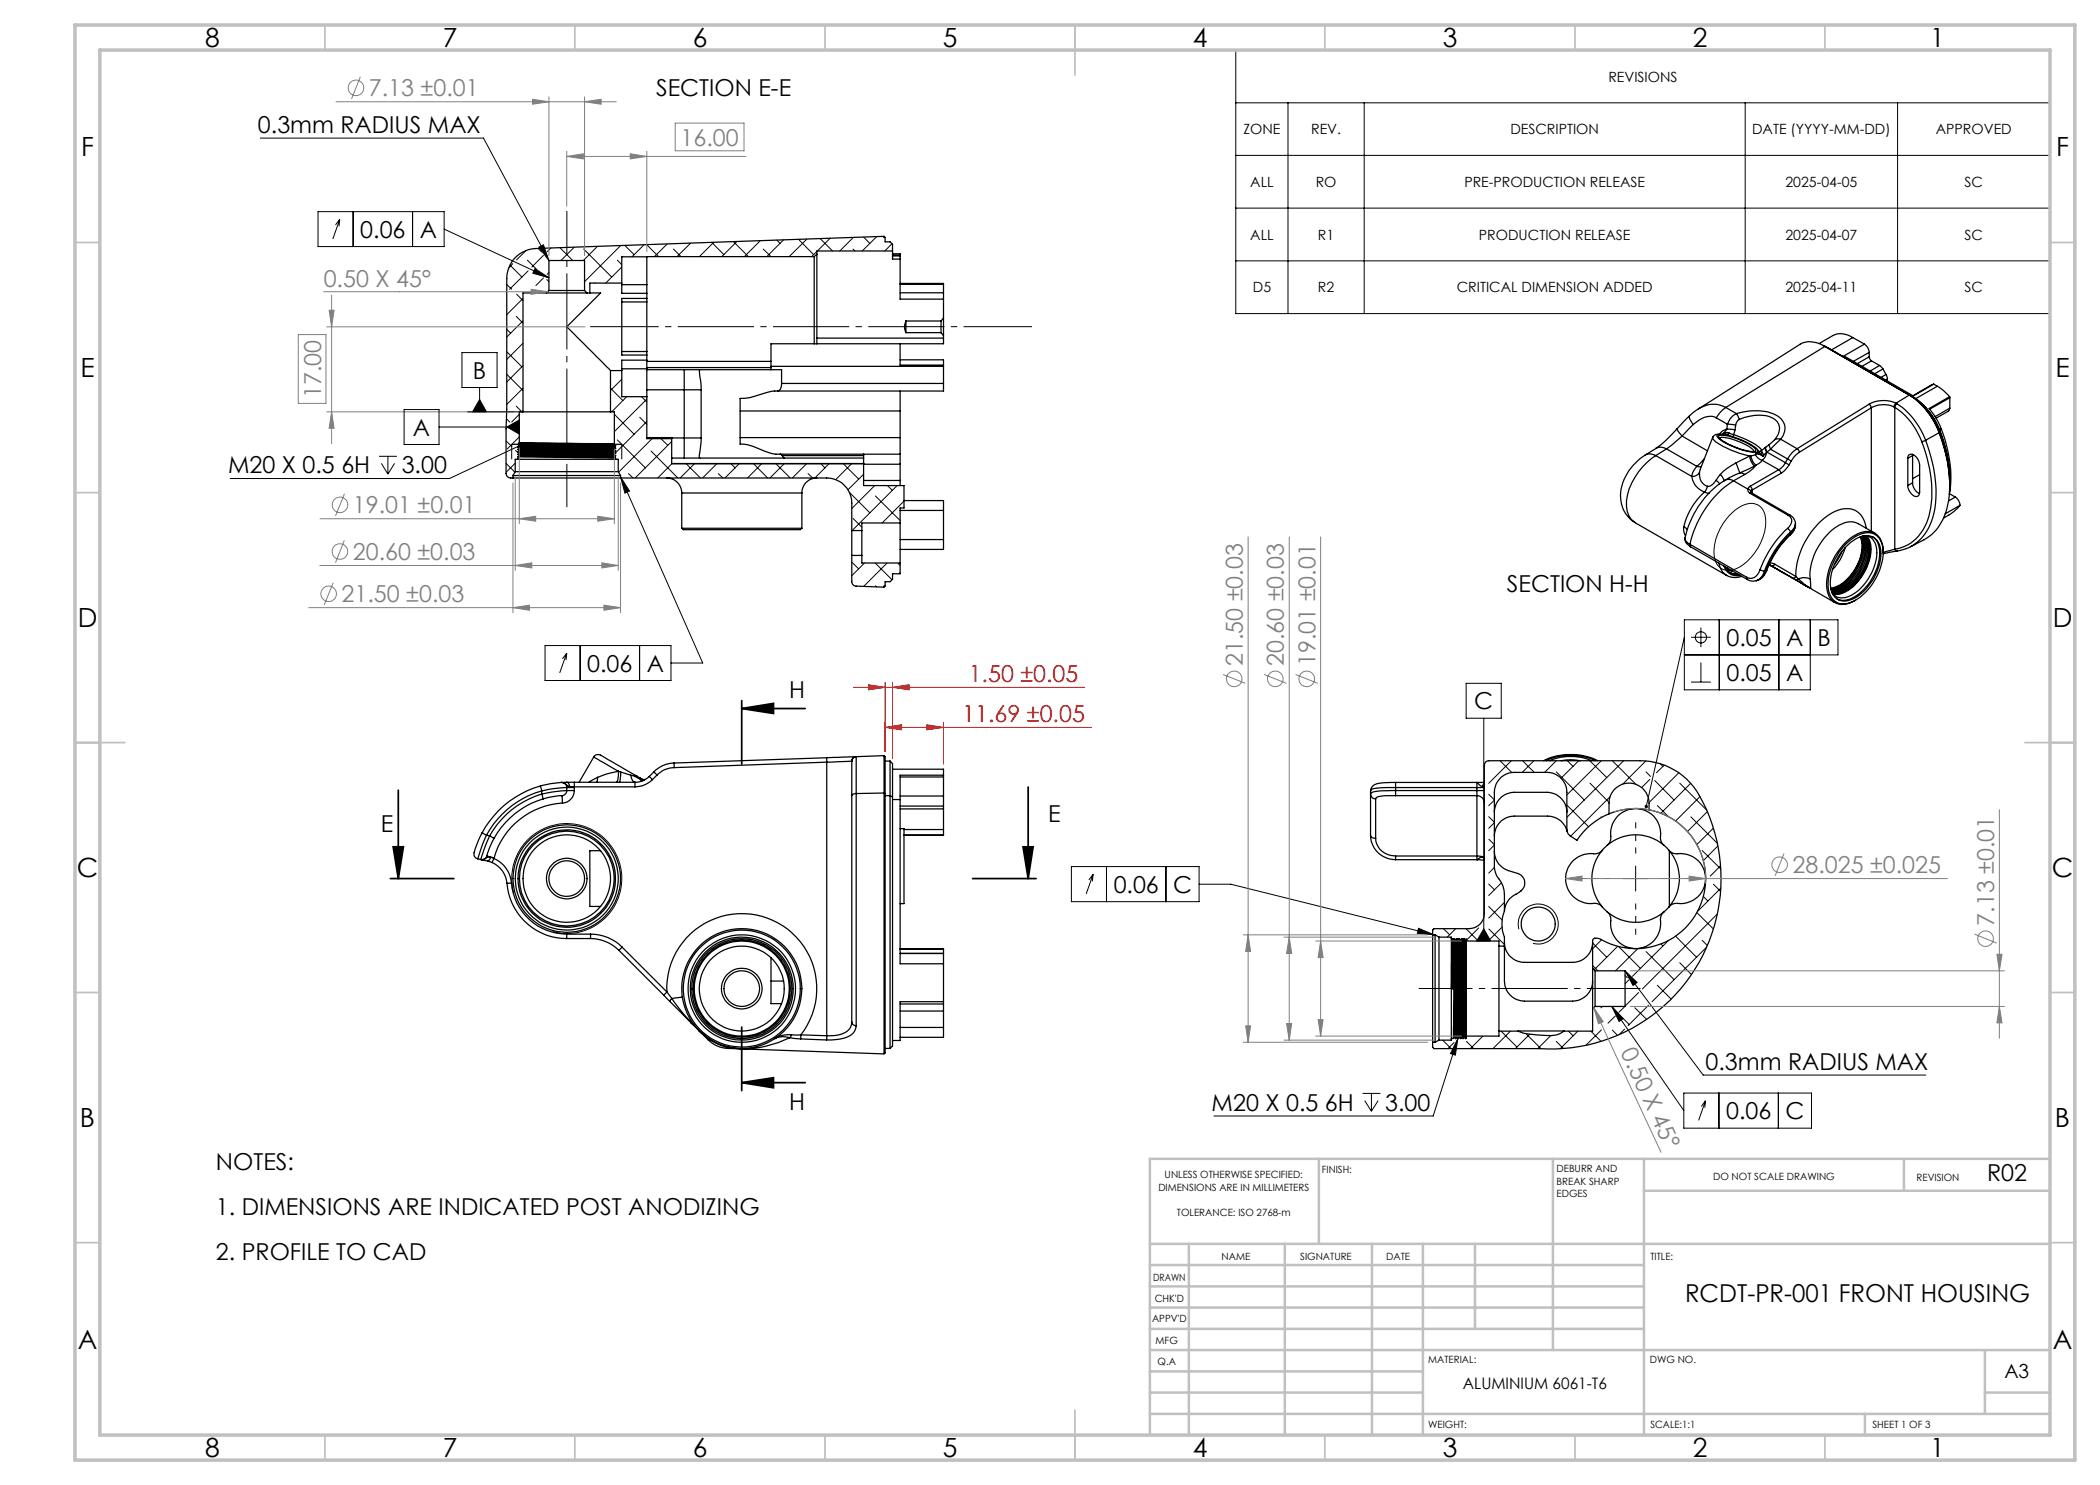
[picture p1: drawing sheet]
<svg xmlns="http://www.w3.org/2000/svg" width="420mm" height="297mm" viewBox="0 0 420 297" stroke-linecap="round" stroke-linejoin="round" font-family="sans-serif">
<defs><g id="words">
<g font-size="5.3">
<text x="41" y="9.5">8</text>
<text x="88.5" y="9.5">7</text>
<text x="138.5" y="9.5">6</text>
<text x="188.5" y="9.5">5</text>
<text x="238.5" y="9.5">4</text>
<text x="288.5" y="9.5">3</text>
<text x="338.5" y="9.5">2</text>
<text x="386" y="9.5">1</text>
<text x="16.2" y="31.2">F</text>
<text x="411.2" y="31.2">F</text>
<text x="16.1" y="75.5">E</text>
<text x="411.1" y="75.5">E</text>
<text x="15.5" y="125.5">D</text>
<text x="410.5" y="125.5">D</text>
<text x="15.4" y="175.5">C</text>
<text x="410.4" y="175.5">C</text>
<text x="16" y="225.5">B</text>
<text x="411" y="225.5">B</text>
<text x="15.5" y="269.7">A</text>
<text x="410.5" y="269.7">A</text>
<text x="41" y="291.5">8</text>
<text x="88.5" y="291.5">7</text>
<text x="138.5" y="291.5">6</text>
<text x="188.5" y="291.5">5</text>
<text x="238.5" y="291.5">4</text>
<text x="288.5" y="291.5">3</text>
<text x="338.5" y="291.5">2</text>
<text x="386" y="291.5">1</text>
</g>
<text font-size="4.9" x="337" y="260.4">RCDT-PR-001 FRONT HOUSING</text>
<g font-size="4.7" fill="#808080">
<text x="73.8" y="19.3">7.13 ±0.01</text>
<text x="136.1" y="29.1">16.00</text>
<text x="64.7" y="57.3">0.50 X 45°</text>
<text x="64.2" y="79.6" transform="rotate(-90 64.2 79.6)">17.00</text>
<text x="70.6" y="102.7">19.01 ±0.01</text>
<text x="70.6" y="112">20.60 ±0.03</text>
<text x="68.3" y="120.5">21.50 ±0.03</text>
<text x="248.6" y="133.2" transform="rotate(-90 248.6 133.2)">21.50 ±0.03</text>
<text x="256.8" y="133.2" transform="rotate(-90 256.8 133.2)">20.60 ±0.03</text>
<text x="263.1" y="133.2" transform="rotate(-90 263.1 133.2)">19.01 ±0.01</text>
<text x="358.5" y="174.6">28.025 ±0.025</text>
<text x="398.8" y="185.1" transform="rotate(-90 398.8 185.1)">7.13 ±0.01</text>
<text x="324.1" y="210.5" transform="rotate(65 324.1 210.5)">0.50 X 45°</text>
</g>
<g font-size="4.7">
<text x="131.2" y="19.2">SECTION E-E</text>
<text x="51.6" y="26.6">0.3mm RADIUS MAX</text>
<text x="72.1" y="47.6">0.06</text>
<text x="84" y="47.6">A</text>
<text x="94.6" y="75.8">B</text>
<text x="82.6" y="87.1">A</text>
<text x="45.6" y="94.7">M20 X 0.5 6H</text>
<text x="80.3" y="94.7">3.00</text>
<text x="301.4" y="118.4">SECTION H-H</text>
<text x="345.3" y="129.2">0.05</text>
<text x="357.2" y="129.2">A</text>
<text x="363.5" y="129.2">B</text>
<text x="117.5" y="134.4">0.06</text>
<text x="129.3" y="134.4">A</text>
<text x="345.3" y="136.2">0.05</text>
<text x="357.2" y="136.2">A</text>
<text x="157.9" y="139.5">H</text>
<text x="294.9" y="141.9">C</text>
<text x="76.1" y="166.5">E</text>
<text x="209.6" y="164.5">E</text>
<text x="222.7" y="178.6">0.06</text>
<text x="234.6" y="178.6">C</text>
<text x="341.1" y="213.9">0.3mm RADIUS MAX</text>
<text x="157.9" y="221.9">H</text>
<text x="242.3" y="222.1">M20 X 0.5 6H</text>
<text x="277" y="222.1">3.00</text>
<text x="345.2" y="223.9">0.06</text>
<text x="357.1" y="223.9">C</text>
<text x="43.2" y="234">NOTES:</text>
<text x="397.4" y="236.2">R02</text>
<text x="43.2" y="243">1. DIMENSIONS ARE INDICATED POST ANODIZING</text>
<text x="43.2" y="252.1">2. PROFILE TO CAD</text>
</g>
<g font-size="4.7" fill="#f00">
<text x="193.7" y="136.4">1.50 ±0.05</text>
<text x="192.4" y="144.4">11.69 ±0.05</text>
</g>
<text font-size="3.9" x="400.9" y="275.5">A3</text>
<text font-size="3.2" x="292.6" y="277.9">ALUMINIUM 6061-T6</text>
<g font-size="2.8">
<text x="321.7" y="16.3">REVISIONS</text>
<text x="248.7" y="26.9">ZONE</text>
<text x="262.2" y="26.9">REV.</text>
<text x="302.1" y="26.9">DESCRIPTION</text>
<text x="350.4" y="26.9">DATE (YYYY-MM-DD)</text>
<text x="387.2" y="26.9">APPROVED</text>
<text x="250" y="37.4">ALL</text>
<text x="263.1" y="37.4">RO</text>
<text x="292.9" y="37.4">PRE-PRODUCTION RELEASE</text>
<text x="357.1" y="37.4">2025-04-05</text>
<text x="392.9" y="37.4">SC</text>
<text x="250" y="47.9">ALL</text>
<text x="263.6" y="47.9">R1</text>
<text x="295.8" y="47.9">PRODUCTION RELEASE</text>
<text x="357.1" y="47.9">2025-04-07</text>
<text x="392.9" y="47.9">SC</text>
<text x="250.6" y="58.5">D5</text>
<text x="263.6" y="58.5">R2</text>
<text x="291.4" y="58.5">CRITICAL DIMENSION ADDED</text>
<text x="357.1" y="58.5">2025-04-11</text>
<text x="392.9" y="58.5">SC</text>
</g>
<g font-size="2">
<text x="231.7" y="238.2">DIMENSIONS ARE IN MILLIMETERS</text>
<text x="232.9" y="235.7">UNLESS OTHERWISE SPECIFIED:</text>
<text x="264.4" y="234.6">FINISH:</text>
<text x="311.3" y="234.5">DEBURR AND</text>
<text x="311.3" y="237">BREAK SHARP</text>
<text x="311.3" y="239.5">EDGES</text>
<text x="342.6" y="236">DO NOT SCALE DRAWING</text>
<text x="383.3" y="236.2">REVISION</text>
<text x="235.4" y="243.2">TOLERANCE: ISO 2768-m</text>
<text x="244.3" y="252">NAME</text>
<text x="260" y="251.9">SIGNATURE</text>
<text x="277.2" y="251.9">DATE</text>
<text x="330.1" y="251.9">TITLE:</text>
<text x="230.6" y="256.1">DRAWN</text>
<text x="230.9" y="260.3">CHK'D</text>
<text x="230.4" y="264.4">APPV'D</text>
<text x="231.1" y="268.8">MFG</text>
<text x="231.5" y="273">Q.A</text>
<text x="285.6" y="272.5">MATERIAL:</text>
<text x="330" y="272.5">DWG NO.</text>
<text x="285.6" y="285.5">WEIGHT:</text>
<text x="330.1" y="285.6">SCALE:1:1</text>
<text x="374.5" y="285.6">SHEET 1 OF 3</text>
</g>
</g></defs>
<g fill="none" stroke="#000" stroke-width=".25">
<path d="M109.3 58.6h8.1M109.3 58.6h-4.7v23.8M109.8 58.1h7.1M109.8 58.1v-6h7.1v6M109.8 58.1l-.5 .5M116.9 58.1l.5 .5M117.4 58.6h2.7l-6.8 6.8 8.8 8.7M124.4 56.6v2.1h5M124.4 56.6h-6.4v2M124.4 56.9h5M129.4 51.4v5.5M129.4 59.7h-5v11.3h5"/>
<path d="M129.4 58.7v1M129.4 56.9v1.8M129.4 59.7v.7M129.4 51.3v.1M162.8 51.3v17.5M162.8 51.3l-38.4 .1v5.2M163.4 50.8v18M163.4 50.8l-.6 .5M178.5 50.2v-1.3l-.5-.5h-1v-.9h-.2v-.2l-69.7 2.4a6 6 0 0 0-5.7 6l-.2 39a1.06 1.06 0 0 0 1.4 .9M178.5 50.2v1.6h1.5M178.5 50.8h1.5v.2M178.5 50.2h-15.1v.6"/>
<path d="M178.5 51.2h1.5M178.5 51h1.5M180 51.8v8h8.7M180 51.2v.6M180 56.7h8.7v.2M180 51v.2M180 58.6h8.7M180 56.9h8.7M188.7 59.8v3.8M188.7 58.6v1.2M188.7 56.9v1.7M122.1 74.1v8.3"/>
<path d="M122.1 74.1h2.3M124.4 70.3h5M124.4 60.4h5M124.4 74.1v5.2h5M124.4 73.8h5M129.4 72h-5v2.1M129.4 71v1M129.4 73.8v5.5M129.4 72v1.8M129.4 70.3v.7M129.4 60.4v9.9M129.4 79.3v8.4h4.9"/>
<path d="M129.4 72.3h24.8M129.4 73.5h24.8M129.4 73.9h26.9v2.8M129.4 78h10.8M136.8 73.9v17.7M140 73.9a6.3 6.3 0 0 0 .2 2.9v1.2M140.2 78v9.6M154.2 72.3v1.2M154.2 73.5v.4M154.2 73.3h34.5M155.6 78.2h-1.2l-1.8 .5a11.2 11.2 0 0 1-4.6 1v9.1a7.2 7.2 0 0 1 3.6 .9 7.6 7.6 0 0 0 4 1.1h.5M156.3 76.7v.2a1.22 1.22 0 0 1-.7 1.3"/>
<path d="M156.3 76.7h32.4M163.4 67.6h25.3M180 68.8v4.2h8.7M180 72h8.7v1M180 78.2v4M181.2 64.2a2.45 2.45 0 0 0 0 2.3M181.2 64.2v2.3M181.2 64.2h7M181.2 66.5h7M188.2 64.2v2.3M188.2 66.5l.5 .6M188.7 67.1v.5"/>
<path d="M188.7 67.6v1.2h-34.5v3.5M188.7 63.6v3.5M188.7 73v.3M188.7 76.7v1.5h-33.1M188.7 73.3v3.4M188.7 63.6l-.5 .6M364.7 69.1l.8 .4M364.9 69.3h.2M365 69.3a4.9 4.9 0 0 0-5-.4l-20.3 12.9M365 69.3l-19.8 12.2M365 69.3l17 9.8M365.1 69.3h.1"/>
<path d="M365.5 69.5l16.9 9.8M365.5 69.5v.1M370.6 67.5a4 4 0 0 0-4-.4l-2.8 1.6M370.6 67.5l2.3 1.3M370.6 67.5l-4.3 2.5M372.9 68.8a2.1 2.1 0 0 1 .9 1.7M372.9 68.8l-4.1 2.4 13.9 8 4.1-2.4M373.8 71.4l.1 .3 .4 .5M373.8 70.5v.9M373.8 70.5l-3.1 1.8M373.8 71.4l-2.4 1.3M374.3 72.2l1.6 .9"/>
<path d="M374.3 72.2l-1.9 1.1M375.9 73.1l.7 .7M375.9 73.1l-1.9 1.1M376.6 73.8l.6 1.1M376.6 73.8l-1.7 1M377.2 74.9l.3 .9M377.2 74.9l-1 .6M377.5 75.8v.4M377.5 75.8l-.3 .2M381.9 79.1h.1M382 79.1a15 15 0 0 1 5.8 7.4M382.4 79.3a14.2 14.2 0 0 1 5.5 7"/>
<path d="M382.4 79.3a13 13 0 0 1 5.6 6.8M382.4 79.3h-.1M386.8 76.8l-4.2 2.4M386.8 76.8l.7 .5M387.5 77.3l1.2 .8 1.2 1.2M387.5 77.3l-4.3 2.4M389.9 79.3l-4.1 2.4a13 13 0 0 1 2.4 4.1M389.9 79.3l.1 .2M390 79.5v2.1M390 79.5l-4.1 2.3M102.3 88.9h22.1M102.6 95.1h21.5"/>
<path d="M102.6 95.6h21.5M102.6 95.1v.5M103 94.3h20.6M103 94.3l-.4 .8M103.6 88.9l.3 .2M103.6 89.4l.3 .2M103.6 89.9l.3 .2M103.6 90.4l.3 .2M103.6 90.9l.3 .2M103.6 89.8l19.4 .3M103.6 89.9l19.5 .3M103.6 90.3l19.4 .3"/>
<path d="M103.6 90.4l19.5 .3M103.6 88.9l19.4 .2M103.6 88.9l19.5 .3M103.6 89.4l19.4 .2M103.6 89.4l19.5 .3M103.6 90.8l19.4 .3M103.6 90.9l19.5 .3M103.6 91.9h19.5M103.6 91.4l19.4 .2M103.6 89.4h.1M103.6 89.8v.1M103.6 90.3v.1"/>
<path d="M103.6 90.8v.1M103.6 91.4v.5M103.6 91.9h-.6v2.4M103.9 88.5l19 .3M103.9 88.7l11.3 .2h-11.3zM103.9 88.5v.1M103.9 89.1v.1M103.9 89.2l-.3 .2M103.9 89.6v.1M103.9 89.7l-.3 .1M103.9 90.1v.1M103.9 90.2l-.3 .1"/>
<path d="M103.9 90.6v.1M103.9 90.7l-.3 .1M103.9 91.1v.1M103.9 91.2l-.3 .2M103.9 88.6l18.9 .2M103.9 88.7l18.8 .2M103.9 89.1h.1M103.9 89.2l18.8 .2M103.9 89.6h.1M103.9 89.7l18.8 .2M103.9 90.1h.1M103.9 90.2l18.8 .2"/>
<path d="M103.9 90.7l18.8 .2M103.9 91.1h.1M103.9 91.2l18.8 .2M103.9 88.6v.1M103.9 90.6h.1M103.9 88.7h.1M104 89.1l18.8 .2M104 89.6l18.8 .2M104 90.1l18.8 .2M104 90.6l18.8 .2M104 91.1l18.8 .2M104.6 82.4h17.5"/>
<path d="M104.6 82.4h-.7v6.1M122.1 82.4h.8v6.4M122.8 88.9h.1M122.8 89.4v.1M122.8 90h.1M122.8 90.4h.1M122.8 90.9h.1M122.8 91.4h.1M122.8 90l.3 .2M122.8 89.8v.2M122.8 89.5l.3 .2M122.8 89.3v.2"/>
<path d="M122.8 88.9l.3 .3M122.8 88.8v.1M122.8 91.4l.3 .2v.3M122.8 91.3v.1M122.8 90.9l.3 .3M122.8 90.8v.1M122.8 90.4l.3 .3M122.8 90.3v.1M122.9 88.8h-.1M123.1 89.7l-.3 .1M123.1 89.2l-.3 .1M123.1 91.2l-.3 .1"/>
<path d="M123.1 90.7l-.3 .1M123.1 90.2l-.3 .1M123.1 91.9h.5v2.4M123.6 94.3l.5 .8M124.1 95.6h41.2a5.1 5.1 0 0 1 5.1 5v5.5M124.1 95.1v.5M129.4 87.5h4.9v.2M133.3 95.6a2.99 2.99 0 0 1 3 3M134.3 87.7v5h38.4M134.3 92.7h38.4M134.3 91.6h38.4M134.3 87.6h5.9"/>
<path d="M136.3 98.6h24.1M136.3 98.6v7.1M140.2 87.6l-.4 3.7 .2 .3M148 87.5h32M148 82.2h32M156.1 90.8l.4 .3M156.1 90.8h23.9M156.5 91.1l.3 .5M156.5 91.1h16.2M160.4 98.6v7.1M163.4 95.6a2.99 2.99 0 0 0-3 3M172.7 92.7h.1"/>
<path d="M172.7 91.6v1.1M172.7 91.1v.5M172.7 90.8v.3M172.7 92.7v4.4h8.1v4.5h-.8v3M172.7 96.1h7.3M172.7 92.8h7.3M180 96.1v1M180 90.8v2M180 87.5v3.3M180 82.2v5.3M180 92.8v3.3M329 91a10.1 10.1 0 0 0-4.9 8.7 5.9 5.9 0 0 0 3 4.8 4.2 4.2 0 0 1-1.8-4.3 13.2 13.2 0 0 1 5.9-9.1"/>
<path d="M329 91l1-.2 1.2 .3M331.2 91.1l7.1 4.2M331.2 89.7l1-.3 1.1 .4M331.2 89.7l-2.2 1.3M333.3 89.8l-2.1 1.3M333.3 89.8l6.1 3.5M336.4 87.2a2.33 2.33 0 0 1-1-1.5l-2.2 2.4-2 1.5M336.4 87.2l-3.1 2.6M336.4 87.2l5.1 3M337.9 83.2l-2.4 2.5M337.9 83.2a2.1 2.1 0 0 0 .7 1.7M338.3 95.3a3.9 3.9 0 0 0 2.6 3.1"/>
<path d="M338.6 84.9l-2.2 2.3M339.4 93.3l-.8 1.2-.3 .8M339.4 93.3l.5 .1 .4-.1M339.7 81.8l-1.8 1.4M339.9 94.5a2.42 2.42 0 0 0 1.6 2.8M339.9 94.5a1.63 1.63 0 0 1-1.6 .8M340.9 98.4a13.8 13.8 0 0 0-4.1 6.9M340.9 98.4l.9 .2M340.9 91.7l-1.5 1.6M341.5 97.3l-.6 1.1M342.5 87.5l-2.6 7M342.5 87.5a1.83 1.83 0 0 0 1.3 1.3l2.7 1.3 3.4 1.1"/>
<path d="M343.2 96.1a2.02 2.02 0 0 1-1.7 1.2M343.2 96.1l.7 .7M343.3 83.6a3.8 3.8 0 0 0-4.2 1l-.5 .3M343.3 83.6l2.2 1.2M343.8 87.1a9.9 9.9 0 0 1 5.5 1.5 2.96 2.96 0 0 1 1.9 1.5 1.98 1.98 0 0 1-1.9 0 11.6 11.6 0 0 1-5.6-2.7zM343.9 87.7a3.4 3.4 0 0 1 2.7 .2l1.8 .7a3.6 3.6 0 0 1 2.3 1.7M344.1 94.9l-.9 1.2M344.1 94.9l.7 1.3M344.6 86.8l.6 .2M344.6 86.8l.8 .1M345.1 96a18.5 18.5 0 0 0-8.1 11.6M345.1 96l.7-.1 .9 .3"/>
<path d="M345.2 81.5a6.3 6.3 0 0 0-1.9 2.1M345.2 81.5a5.1 5.1 0 0 0-5.5 .3M345.2 81.5l2.1 1.2M345.2 87h-.1a2.04 2.04 0 0 0-2.6 .5M345.2 87a1.77 1.77 0 0 0-1.8 .1 5.4 5.4 0 0 0 3.3 2.3l2 .7 1.6 .3h.8M345.4 85.8l-.8 1M345.4 85.8l1.6 .2M345.4 85.8a2.34 2.34 0 0 0-1.5 1M345.4 86.9l-.2 .1M345.4 86.9l1.3 .5M345.5 84.8l1.6 .2M345.5 84.8l-.1 1"/>
<path d="M345.8 86.6l.9 .3M345.8 86.6l-.4 .3M345.8 86.6l-.7-.1-.5 .3M346.7 96.2a20.6 20.6 0 0 0-8.7 12.7M346.7 87.4l2.9 1.2a3.7 3.7 0 0 1 2 1.6M346.7 86.9l2.6 1a6.8 6.8 0 0 1 3 2.1v.1M346.7 86.9v.5M346.7 96.2l2.9 1.6M347 86l-.3 .9M347.1 85l-.1 1M347.2 92.6a10.2 10.2 0 0 0-3.1 2.3M347.2 92.6l.8 2"/>
<path d="M347.3 82.7a10.2 10.2 0 0 1 8.6 .8 2.87 2.87 0 0 1 .2 4.3M347.3 82.7l.6 1.2M347.3 82.7a3.5 3.5 0 0 0-1.8 2.1M347.9 83.9a1.56 1.56 0 0 0-.8 1.1M347.9 83.9a8.2 8.2 0 0 1 6.5-.3 2.41 2.41 0 0 1 .9 3.8l-.4 .5M348 94.6l1 .3M348 94.6l-2.9 1.4M349 94.9l-2.3 1.3M349.6 97.8v.3l.4 .5M349.6 97.8l.4 .2 .2 .3M349.9 91.2l-2.7 1.4M349.9 91.2a3.3 3.3 0 0 0 1 2"/>
<path d="M349.9 91.2h.3M350 98.6l7.6 4.4M350 97.3l-.4 .5M350 97.3l.4 .7M350.1 98.4l.2 .2M350.2 98.3v.2l-.2 .1M350.2 91.2a2.76 2.76 0 0 0 1 1.8M350.3 98.6h-.3M350.3 98.6l7.7 4.4M350.4 98v.1M350.4 98l-.2 .3M350.4 98.1l-.2 .4"/>
<path d="M350.4 98.4l-.1 .2M350.4 98.1v.3M350.4 98.4v.2M350.9 93.2l-2.9 1.4M351.1 90.9l-.9 .3M351.1 90.9a2.21 2.21 0 0 0 1.4 1.2M351.1 90.4l.1 .3M351.1 90.4l.6 .2M351.1 90.4l.7 .4M351.2 93a6 6 0 0 1-2.2 1.9M351.2 93l-.3 .2M351.2 90.7l-.1 .2"/>
<path d="M351.2 90.7l.6 .1M351.6 90.2l.3 .5M351.7 90.6l.1 .2M351.7 90.6l.2 .1M351.8 90.8l.8 .5M351.9 90.7l.7 .6M352.3 90.1l.2 .4M352.3 90.1l-.3 .2-.4-.1M352.5 92.1l-1.3 .9M352.5 90.5l.1 .8M352.5 90.5l-.6 .2M352.5 92.1l3.2 1.8"/>
<path d="M353.1 89.5l-.8 .6M353.1 89.5l.2 .9M353.1 89.5l.3 .9M353.1 89.5h.1M353.3 90.4a2.55 2.55 0 0 1-.8 1.7M353.3 90.4l-.7 .9M353.4 90.4h-.1M353.4 90.4l3.7 2.1M353.9 88.9l.2 .9M353.9 88.9l-.8 .6M354.1 89.8l3.4 2M354.1 89.8l-.7 .6"/>
<path d="M354.9 87.9l-1 1M355.7 93.9l.4 .4 .1 .4M355.7 93.9l-5.7 3.4M356.1 87.8l-2 2M356.1 87.8h-.6l-.6 .1M356.1 87.8l3.3 1.9M356.2 94.7l-5.8 3.3M357.1 92.5l-.4 .7-1 .7M357.1 92.5l.7 .5M357.5 91.8l.7 .4M357.5 91.8l-.4 .7M357.8 93l-.8 1-.8 .7"/>
<path d="M358.2 92.2l-.4 .8M359.4 89.7a5.8 5.8 0 0 0-1.9 2.1M359.4 89.7l.5 .7M359.9 90.4l-.9 .8-.8 1M373.8 80.9l.5 .7M373.8 80.9l-14.4 8.8M374.3 81.6l-14.4 8.8M374.3 81.6v24.7M378.8 81.4a5 5 0 0 0-4.5 .2M378.8 81.4l.2 .1M379 81.5a13.9 13.9 0 0 1 5.4 6.8M379 81.5v28.4"/>
<path d="M379.2 80.6a6.1 6.1 0 0 0-5.4 .3M379.2 80.6l2.6-1.6a15.1 15.1 0 0 1 6 7.5M379.2 80.6l-.3 .4-.1 .4M379.2 80.6l.2 .1M379.4 80.7l-.4 .8M379.4 80.7a14.8 14.8 0 0 1 5.7 7.3M381.6 91.6a.77 .77 0 0 1 .5-.8 .77 .77 0 0 1 .9 .4l.6 .7 .3 .8v5.8a.77 .77 0 0 1-.5 .8 .77 .77 0 0 1-.9-.3l-.8-1-.1-.9M381.6 91.6v5.5M382.5 96.6a2.43 2.43 0 0 0 1.4 2.1M382.5 91.1l-.9 .5M382.5 90.9v5.7M382.5 96.6l-.9 .5"/>
<path d="M383.9 94.9l-1.4 .8M384.4 88.3a25 25 0 0 1 1.4 14.9 8.5 8.5 0 0 1-6.8 6.7M385.1 88a25.9 25.9 0 0 1 1.5 15.3 9.1 9.1 0 0 1-5.3 6.4M385.1 88l-.7 .3M387.8 86.5a26.4 26.4 0 0 1 1.6 15.2 9.7 9.7 0 0 1-4.6 6.2l-2.7 1.5M387.8 86.5a28.4 28.4 0 0 1 2.1 10.5M387.8 86.5h.1M387.8 86.5l-2.7 1.5M387.9 86.3a27.2 27.2 0 0 1 2 12.1M387.9 86.3l-.1 .1M388 86.1a29.2 29.2 0 0 1 2 10.3M388 86.1l-.1 .2"/>
<path d="M388.2 85.8a24.3 24.3 0 0 1 1.7 13M388.2 85.8l-.3 .1M389.9 98.7l1.2 .7M390 81.6l-.3 .6-2.5 1.4M390 81.6l-3 1.7M391.1 99.4a2.1 2.1 0 0 1 .9 1.7M391.1 99.4l-1.4 .8M136.3 105.7h24.1M136.3 105.7l.4 .2h23.4l.3-.2M170.4 111.1v5.2a.9 .9 0 0 0 .8 .9l5.6 .2v-.2h.2v-.9h1l.5-.5v-1h1.5v-2.2M170.4 106.1v5M170.4 106.1h2"/>
<path d="M170.4 111.1h2M172.4 106.1v5M172.4 111.1v1.5h7.6M180 104.6v8M180 104.6h-7.6v1.5M180 102.1h8.7M180 107.9h8.7M180.8 100.1h7.9v2M188.7 107.9v2h-8.7M188.7 102.1v5.8M327.1 104.6l18.2 10.5M336.8 105.3v1.1l.3 .8"/>
<path d="M336.8 105.3l.7 .6M337 107.6a1.69 1.69 0 0 0 1.1 1.8M337 107.6v.1a1.38 1.38 0 0 0 1 1.2M338 108.9l.1 .5M338 108.9l11.4 6.6M338.1 109.4l11.4 6.5M343.7 112.6l.5 1.2 .5 .7 .6 .6M344.8 113.2a2.74 2.74 0 0 0 3.3 1.9M345.1 113.3a2.6 2.6 0 0 0 2.7 1.6M345.3 115.1a3.8 3.8 0 0 0 3.1 .2M345.5 113.6h-.3l.7 .5 .8 .2M346 114.5l.9 .3h.7"/>
<path d="M349.4 115.5l.1 .4M351.6 116l-.3 .1M352 113.9a1.88 1.88 0 0 1-2.6 1.6M352 113.9l.9 .3M352.9 114.2a2.26 2.26 0 0 1-3.4 1.7M353.2 114.1a2.63 2.63 0 0 1-1.6 1.9M353.2 114.1l-.3 .1M353.3 114.1a2.93 2.93 0 0 1-1.7 1.9M353.3 114.1h-.1M353.8 113l.4 .1M354 112.6l1 .3M354.2 113.1h.1"/>
<path d="M354.2 113.1l4.3 2.5M355 112.9l-.3 .2h-.5M355 112.9l4.2 2.4M356.9 114.7l-2.9-1.7 6.5 3.8M357.5 105.7a21.3 21.3 0 0 0-5.5 8.2M357.5 105.7l.6 .7M357.6 103a1.39 1.39 0 0 1 .2 2.4l-.3 .3M358 103a2.33 2.33 0 0 1 .1 4M358 103h-.4M358.1 107a19.7 19.7 0 0 0-4.8 7.1M358.1 106.4a19.9 19.9 0 0 0-5.2 7.8M358.1 106.7a19 19 0 0 0-4.9 7.4"/>
<path d="M358.1 106.7v.3M358.1 106.4v.3M358.5 115.6l.6 .4M359.1 104.7a1.99 1.99 0 0 1-1 1.7M359.1 105.1v.1a2.47 2.47 0 0 1-1 1.5M359.1 116l2.3 1.3M359.2 115.3a.49 .49 0 0 1-.7 .3M359.2 115.3l.5 .5M359.7 115.8a2.76 2.76 0 0 1 2.4 0M359.7 115.8l1.8 1.5M359.7 115.8l-.3 .2h-.3M360.5 116.8l.9 .5"/>
<path d="M360.5 116.8l6.5 3.7M361.4 117.3l.7 .3M361.4 117.3h.1M361.5 117.3l.6 .3M362.1 115.8v1.8M366.4 118.5a4.8 4.8 0 0 0 4.3-1.6 10.1 10.1 0 0 0 3.2-7.8 3 3 0 0 0-.9-1.9 4.4 4.4 0 0 1 .9 4.4 9.7 9.7 0 0 1-5.7 7l-.8 .1-1-.1M368.3 110.4l-1.4 2.5M369 109.5a10 10 0 0 1-2.5 4.4M369.1 108.9a6.3 6.3 0 0 1 5.1-2.3 3.4 3.4 0 0 1 2.4 3.9 11.7 11.7 0 0 1-6.6 10 3.1 3.1 0 0 1-4.3-2.9 11.8 11.8 0 0 1 3.4-8.7zM369.3 109.3a5.4 5.4 0 0 1 4.9-2.1 3.5 3.5 0 0 1 2 4.1 11.1 11.1 0 0 1-5.5 8.5 2.93 2.93 0 0 1-3.2 .1 2.93 2.93 0 0 1-1.4-2.8 11.1 11.1 0 0 1 3.2-7.8zM369.6 115.7a6 6 0 0 1-3.4 2.1M372 107.4a7.7 7.7 0 0 1-1.6 7.3 6.5 6.5 0 0 1-4.3 2.9"/>
<path d="M372.1 107.3a7.4 7.4 0 0 1-1 6.5l-1.5 1.9M372.2 107.3a7.3 7.3 0 0 1-1 6.4l-1.6 2M372.4 107.3a7.1 7.1 0 0 1-1 6.6 7.2 7.2 0 0 1-5.2 4M372.5 107.2a6.3 6.3 0 0 1-.4 5.9 8.3 8.3 0 0 1-5.2 4.8l-.6 .1M372.6 107.2a4.5 4.5 0 0 1 .4 4.1 9.1 9.1 0 0 1-5.8 6.8h-.9M372.7 107.2a5.2 5.2 0 0 1 .3 5.2 9 9 0 0 1-5.6 5.8h-1.1M372.8 107.2a4 4 0 0 1 .9 3.5 10.1 10.1 0 0 1-5.3 7.4 2.92 2.92 0 0 1-2.1 .2M373.2 105.7a4 4 0 0 0-6.2-3.4 15.4 15.4 0 0 0-7.8 13M373.3 107.1a3.3 3.3 0 0 1 2.1 4 10.4 10.4 0 0 1-5.9 8.3 2.84 2.84 0 0 1-3-.6 5.5 5.5 0 0 0 4.9-2.3 10.2 10.2 0 0 0 2.7-7.7l-.2-.8zM374.6 107.4a4.5 4.5 0 0 1 1.1 4.9 10.3 10.3 0 0 1-6.2 7.6l-.9 .2-1.2-.3M375 106.6l-3.3-1.9a4.1 4.1 0 0 0-4.4 .6 12.2 12.2 0 0 0-5.2 10.5M376.6 110.5a3.8 3.8 0 0 0-2.4-4.1 6.4 6.4 0 0 0-5.6 2.6 11.1 11.1 0 0 0-3.1 9.4 3.1 3.1 0 0 0 4.5 2.2l1.1-.6"/>
<path d="M379 109.9l.2 .3h.3M379 109.9l-2.4 .6M379.5 110.2l-2.9 .6M381.2 109.7l-1.7 .5M392 101.1l-1.4 1.3-1.9 1.2M392 101.1l-3 1.7M108.1 157.2a19.1 19.1 0 0 0-11.7 9.4M108.1 157.2l.2 1M108.3 158.2a18.1 18.1 0 0 0-11 8.8M108.3 158.8a17.7 17.7 0 0 0-10.4 8.4M108.3 158.8l.4 1M108.3 158.2v.6"/>
<path d="M108.7 159.8a16.7 16.7 0 0 0-9.9 7.9M112.3 156.5l-2.2 .2-2 .5M112.3 156.5a1.02 1.02 0 0 1 1 1M112.3 156.5l.4 .1 .8 .6 .4 .1M112.4 159.1l-1.7 .2-2 .5M112.4 159.1l.1 1.5M113.3 157.5l-2.5 .2-2.5 .5M113.3 158.1l-2.3 .2-2.7 .5M113.3 158.1a1.03 1.03 0 0 1-.9 1M113.3 156.5a.77 .77 0 0 1 .6 .8M113.3 156.5h-1M113.3 157.5h1.6"/>
<path d="M113.3 158.1h1.6M113.3 156.5h1.6M113.3 157.5v.6M113.9 157.3l1 .1M114.9 157.4v.1M114.9 158.1a2.54 2.54 0 0 1-2.4 2.5M114.9 156.5v.9M114.9 157.5v.6M114.9 157.4h12.1M114.9 156.5h12.1M118.7 151.4a1.18 1.18 0 0 1 1.9-.1l6.7 3.9M118.7 151.4l5 2.9"/>
<path d="M118.7 151.4l-2.9 5.1M119.5 155.5l-.2 1M119.5 155.5l-1.7 1M123.7 154.3l-2.5 .5-1.7 .7M123.7 154.3a3 3 0 0 1-.4 2.2M123.7 154.3l.4 .1M124.1 154.4l-.2 2.1M124.1 154.4l2.1 .6M126.2 155a1.52 1.52 0 0 0 .8 1.5M126.2 155l.6 .1M126.8 155.1l.9 .6M126.8 155.1l.5 .1"/>
<path d="M127 156.5v.9M127.3 155.2l.4 .5M127.3 155.2l.8 .4M127.7 155.7l.6 .5M128.1 155.6l-.4 .1M128.1 155.6l.3 .2M128.4 155.8l.5 .1-.6 .3M128.4 155.8l-.1 .4M129.9 155.3a3.8 3.8 0 0 1-2.9 1.2M129.9 155.3l.6 .6M130.5 155.9a5 5 0 0 1-3.5 1.5M130.8 154.4l.6 .6"/>
<path d="M130.8 154.4l-.9 .9M131.4 155l-.9 .9M134.8 152.6a5.9 5.9 0 0 0-4 1.8M134.8 152.6v.9M134.8 153.5a4.7 4.7 0 0 0-3.4 1.5M165.3 151.5v.9M165.3 151.5l-30.5 1.1M165.3 152.4v54.7M165.3 152.4l-30.5 1.1M170.4 159.1v45.3M170.4 152.3v6.8M170.4 152.2l-5.1 .2"/>
<path d="M170.4 152.2v.1M171.2 151.3l5.6-.2v7.5M171.2 151.3a.91 .91 0 0 0-.8 .9M171.2 151.3l-5.9 .2M171.2 151.3h.1M171.2 158.7v46.4M171.2 158.7a.83 .83 0 0 0-.8 .4M171.2 151.3v7.4M171.2 151.3a.9 .9 0 0 0-.8 1M176.8 158.6v52.2l-31.2-1.1M176.8 151.3h.2v7.4M176.8 158.6l-5.6 .1"/>
<path d="M176.8 158.7h.2M177 158.7v51.9h-.2M177 159.1h1M177 152.2h1M178 159.1v50.6M178 152.2v6.9M178 152.2l.5 .5v6.7M178 159.1l.5 .3M178.5 159.4v49.8l-.5 .5M178.5 153.8h10.2v1.2M178.5 159.9h1.5M180 159.9v32.9h8.7"/>
<path d="M180 159.2h8.7M180 155.4h8.7M188.7 155h-8.7v4.9M188.7 155v.4M188.7 159.2v2M188.7 155.4v3.8M274.1 158.8a1.03 1.03 0 0 0 1 1M274.1 158.8v8.4a.95 .95 0 0 0 1 .5M275.1 159.8v7.9M279.1 156.5h-1a6.5 6.5 0 0 0-3.5 .7l-.4 .4-.1 .6M279.1 158.1v1M279.1 157.5l-3.9 .2a.96 .96 0 0 0-1.1 .5v.6"/>
<path d="M279.1 158.1a12.7 12.7 0 0 0-4.9 .5l-.1 .2M279.1 159.1a8.5 8.5 0 0 0-3.9 .4l-.1 .3M279.1 156.5v1M279.1 159.1h16.3M279.1 156.5h16.3M279.1 157.5h16.3M279.1 157.5v.6M279.1 158.1h16.3M295.4 157.5h1.5M295.4 156.5l.8 .7 .3 .1M295.4 158.1h1.5M295.4 158.1v1"/>
<path d="M295.4 159.1a1.45 1.45 0 0 1 1.5 1.5M295.4 156.5h1.5M295.4 159.1v12.1M295.4 156.5v1M295.4 157.5v.6M296.5 157.3l.4 .1M296.9 156.6l-.4 .7M308.8 152.1a12.3 12.3 0 0 1 10.7 0M309.2 152.1a11.1 11.1 0 0 1 9.8 0M310 152.1a10.7 10.7 0 0 1 8.3 0M312.2 152.1l1.3-.1 2.5 .1M95.6 171.8l.6 .1"/>
<path d="M96.2 171.9l1.3 .3M96.4 166.6l-1.2 2.6a2.3 2.3 0 0 0-.2 2.3l.6 .3M96.4 166.6l.9 .4M97.3 167l-.8 1.8-.9 3M97.3 167l.6 .2M97.4 171.2a.99 .99 0 0 1-1.2 .7M97.4 171.2l1.4 .4M97.5 172.2l.9 .3M97.9 167.2l-.9 2.2-.8 2.5M97.9 167.2l.9 .5M98.1 171.4a2.31 2.31 0 0 0-1.6 .5h-.3M98.1 171.4l-.2 .5-.4 .3"/>
<path d="M98.1 171.4l.7 .3M98.4 172.5a5 5 0 0 1 3 4.2M98.8 171.7l-.4 .8M98.8 171.7a6 6 0 0 1 3.5 4.9M98.8 167.7l-.8 1.6-.6 1.9M98.8 171.6v.1M101.4 176.7a12 12 0 0 0 11.9 11M102.3 176.6a11.1 11.1 0 0 0 11 10.2M102.3 176.6l-.9 .1M103.6 175.7h.3M112.5 160.6a15.1 15.1 0 0 0-13.7 11M120.1 170.1h-2.1v11.2h2.1"/>
<path d="M180 161.2h8.7M180 165.7h.8v15h-.8M180 161.8h8.7M180.8 167h7.9M180.8 165.9h7.9M188.7 165.9v1.1M188.7 161.2v.6M188.7 167l-7.9 .1M188.7 161.8v4.1M274.1 167.2a4.9 4.9 0 0 0 5 4.7M275.1 167.7a3.7 3.7 0 0 0 4 3.5M279.1 171.2v.7"/>
<path d="M279.1 171.9h16.3M279.1 171.2h16.3M295.4 171.9h.1M295.4 171.2a1.49 1.49 0 0 1 1.5 .4M295.4 171.2v.7M295.5 171.9l1.4 .2M296.7 171.4l.2 .3M296.7 171.4a1.2 1.2 0 0 0-1.2 .5M296.7 171.4l.2 .5M298.9 162.5a4 4 0 0 1 4-4h6.5a4 4 0 0 1 4 4M298.9 170.3a4.1 4.1 0 0 0 2.8 3.8l1.8 .6a2.13 2.13 0 0 1 1.4 2 2.13 2.13 0 0 1-1.4 2 4 4 0 0 0-2.6 3.5M313.4 166.3a3.9 3.9 0 0 0-3.9-3.1h-6.6a3.9 3.9 0 0 0-4 4"/>
<path d="M320.5 170.1a2.32 2.32 0 0 1-2.4 .6 5 5 0 0 0-4.9 5.6 5 5 0 0 0 6 4.4l.7 .2 .6 .5M320.5 170.1a8.7 8.7 0 0 0 0 11.3M321.5 169a2.3 2.3 0 0 0 .6-2.3 5 5 0 0 1 5.6-4.9 5 5 0 0 1 4.4 6l.2 .7 .5 .5M321.5 169l-1 1.1M321.5 169a8.7 8.7 0 0 1 11.3 0M321.8 162.8a14.1 14.1 0 0 0-6.4 5.3l-1.4-.9a1.57 1.57 0 0 1-.6-1.3v-7.4a4 4 0 0 0-4-4h-6.5a3.9 3.9 0 0 0-4 4v14.7a4.8 4.8 0 0 0 1.3 3.3l.6 1.6 .1 4.1M329.8 162a14 14 0 0 1 10.4 18.8 14 14 0 0 1-20.4 6.9l-.4-.1a.63 .63 0 0 0-.9 .5v5.5M329.8 162a4.5 4.5 0 0 0-2.1-4.9 4 4 0 0 0-5.9 3.5v2.2M329.8 162a14.1 14.1 0 0 0-8 .8M332.8 169l1 1.1M333.8 170.1a2.22 2.22 0 0 0 2.4 .6 5 5 0 0 1 4.9 5.6 5 5 0 0 1-6 4.4l-.7 .2-.6 .5M333.8 170.1a8.7 8.7 0 0 1 0 11.3"/>
<path d="M333.9 170.1v11.2M113.3 186.8v.9M113.3 186.8h4.8M113.3 187.7h4.8M118.1 186.8a8.8 8.8 0 0 1 6.3 2.6M118.1 186.8v.9M118.1 187.7a8.3 8.3 0 0 1 5.7 2.4M123.8 190.1l9 8.9M124.4 189.4l-.6 .7M124.4 189.4l9 9M132.8 199l1.2 1.3M133.4 198.4a15 15 0 0 1 19.5-15 15 15 0 0 1 7.3 23.6"/>
<path d="M133.4 198.4l-.6 .6M133.4 198.4l1 1.3M134.4 199.7l2.4 3.2 1.5 1.6M134.4 199.7l-.4 .6M136.5 199.4l-2.1 .3M138.4 197.7h.2M154.2 191.6v9.1h2.1M154.2 196.2h2.5M180 189.8h8.7M180 190.7h8.7M188.7 192.8v7.5M188.7 190.7v2.1"/>
<path d="M188.7 190.7h.1M188.7 189.8v.9M286.5 187v-1l.3-.3h7.1a3 3 0 0 0 3-3v-29.7a.9 .9 0 0 1 .9-.9h30.2a13.7 13.7 0 0 1 12.6 8.4 34.1 34.1 0 0 1-32.6 49.2h-21.2l-.3-.3v-.9M286.5 187v21.5M286.5 187h.5M287 187v21.5M287 187l.8 .4M287.8 187.4v20.6M287.8 187.4h2.5v.3M290.3 197.7v10M290.3 187.7v10M290.3 187.7h.1"/>
<path d="M290.4 187.7l-.1 10M290.4 187.7l.1 .3M290.5 188l-.1 9.7M290.5 188h.2M290.7 188.1l-.2 9.6M290.7 188h.1M290.8 187.7l-.1 10h-.4M290.9 187.7l.1 .3M290.9 187.7l-.2 .3M290.9 187.7l-.2 20M291 188h.2M291 188l-.2 19.3"/>
<path d="M291.2 188.1l-.3 19.3M291.2 188h.1M291.3 187.7l-.2 20M291.4 187.7l.2 .3M291.4 187.7l-.2 .3M291.4 187.7l-.3 20M291.6 188h.1M291.6 188l-.3 19.3M291.7 188.1l-.3 19.3M291.7 188h.1M291.9 187.7l-.3 20M291.9 187.7l.2 .3"/>
<path d="M291.9 187.7l-.2 .3M292.1 188h.1M292.1 188l-.3 19.3M292.2 188.1l-.3 19.3M292.2 188h.1M292.3 187.7l-.2 20M292.4 187.7l.2 .3M292.4 187.7l-.2 .3M292.4 187.7l-.2 20M292.6 188h.1M292.6 188l-.3 19.3M292.7 188.1l-.3 19.3"/>
<path d="M292.7 188h.1M292.8 187.7l-.2 20M292.9 187.7l.2 .3M292.9 187.7l-.2 .3M292.9 187.7l-.2 20M293.1 188h.1M293.1 188l-.3 19.3M293.2 188.1l-.3 19.3M293.2 188l.1-.2v.4M293.2 188h.1M293.3 188.2v19M293.3 190.7l-.2 17"/>
<path d="M293.3 197.7l-.1 10M293.3 188.2h6.5v1M299.8 189.2v17M299.8 189.2h1.1M300.9 182.2a7.1 7.1 0 0 0 0 5.2v1.8M300.9 189.2v5.5a5 5 0 0 0 1 4.2 4 4 0 0 0 3 1.3h9.6a4 4 0 0 0 4-4M300.9 188.5a3.9 3.9 0 0 0 4 4h9.6a4 4 0 0 0 4-4M318.5 193.6v8.2M318.5 193.6l.5 .6M319 194.2v7.1M319 194.2h6v7.1h-6M320.5 181.4l1 1"/>
<path d="M321.5 182.4a2.42 2.42 0 0 1 .6 2.4 5 5 0 0 0 5.6 4.9 5 5 0 0 0 4.4-6l.2-.8 .5-.5M321.5 182.4a8.7 8.7 0 0 0 11.3 0M333.8 181.4l-1 1M134 200.3l4.2 4.3M138.2 204.6l.7 .5M138.2 204.6l1.6 1.6M138.3 204.5l.4 .5-.1-.3M138.3 204.5l-.1 .1M139.8 206.2l1.2 1.2a6.3 6.3 0 0 0 4.6 2.3M139.8 206.2a13 13 0 0 0 5.7 3.3M145.5 209.5h.8M145.5 209.5l.1 .2"/>
<path d="M158 207.5a20.5 20.5 0 0 1-11.2 2.2l-1.3-.2M158 207.5l2.1 .3M158.3 207a4.7 4.7 0 0 0-3.3 .7 3.6 3.6 0 0 1 3-.2M158.3 207h1.9M158.3 207l-.3 .5M160.1 207.8l5.2 .2M160.2 207l-.1 .8M160.2 207l5.1 .1M165.3 207.1v.9M170.4 204.4a.79 .79 0 0 0 .8 .7M170.4 204.4a2.78 2.78 0 0 1-2.8 2.6l-2.3 .1M171.2 205.1a2.82 2.82 0 0 1-2.4 2.5l-1.7 .3-1.8 .1"/>
<path d="M177 209.7h1M180 200.8h8.7M180 205.5h8.7M180 202.2h8.7M188.7 200.3h-8.7v7.8h-1.5M188.7 200.3v.5M188.7 200.8v1.4M188.7 205.5v2h-8.7M188.7 202.2v3.3M286.5 208.5h.5M287.8 208l-.8 .5M290.3 207.7v.3h-2.5"/>
<path d="M290.3 207.7h.4M290.8 207.4l-.1 .3M290.8 207.4h.1M290.9 207.4l.2 .3M291.1 207.7h.1M291.3 207.4l-.2 .3M291.3 207.4h.1M291.4 207.4l.2 .3M291.6 207.7h.1M291.8 207.4l-.2 .3M291.8 207.4h.1M291.9 207.4l.2 .3"/>
<path d="M292.1 207.7h.1M292.3 207.4l-.2 .3M292.3 207.4h.1M292.4 207.4l.2 .3M292.6 207.7h.1M292.8 207.4l-.1 .3M292.8 207.4h.1M292.9 207.4l.2 .3M293.1 207.7h.1M293.3 207.2l-.1 .5M299.8 206.2v1h-6.5M299.8 206.2h3.9"/>
<path d="M303.7 206.2l.1 .1a17.5 17.5 0 0 0 7.8 .6l1.2-.7M303.7 206.2h9.1M318.5 201.8v4.4h-5.7M319 201.3l-.5 .5"/>
<circle cx="113.3" cy="175.7" r="10.3"/>
<circle cx="113.3" cy="175.7" r="4.1"/>
<circle cx="113.3" cy="175.7" r="10.8"/>
<circle cx="113.4" cy="175.7" r="3.6"/>
<circle cx="113.4" cy="175.7" r="8.8"/>
<circle cx="113.4" cy="175.7" r="9.5"/>
<circle cx="113.4" cy="175.7" r="9.8"/>
<circle cx="148.3" cy="197.7" r="10.3"/>
<circle cx="148.3" cy="197.7" r="4.1"/>
<circle cx="148.3" cy="197.7" r="3.6"/>
<circle cx="148.4" cy="197.7" r="11.7"/>
<circle cx="148.4" cy="197.7" r="8.5"/>
<circle cx="148.4" cy="197.7" r="10.7"/>
<circle cx="148.4" cy="197.7" r="9.5"/>
<circle cx="148.4" cy="197.7" r="10"/>
<circle cx="148.4" cy="197.7" r="12"/>
<circle cx="148.4" cy="197.7" r="9.7"/>
<circle cx="307.6" cy="184.8" r="3.4"/>
</g>
<g fill="none" stroke="#000" stroke-width=".2">
<path d="M247.2 10h162.8v52.7h-162.8zM52.1 27.6h44.6l13.1 24.5M247.2 20.6h162.8M247.2 31.1h162.8M257.6 20.6v42.1M272.8 20.6v42.1M349 20.6v42.1M379.5 20.6v42.1M63.6 42.3h25.2v7h-25.2zM67.9 43.9l-.8 1.1M67.9 43.9l-.1 1.4M67.9 43.9l-1.3 3.9"/>
<path d="M70.6 42.3v7M82.5 42.3v7M88.8 45.8l21 9.8M101.4 56.9l.9 1M102 53l2.4 2.4M102.6 52.7l-.8 .8M103.3 58.8l1.3 1.3M104.6 59.7l-3.2 3.2M105.2 50.1l-1.9 1.9M105.5 52l1.8 1.9M105.6 54.2l-3.7 3.7M107 53.7l2.8 1.9-3.2-1z"/>
<path d="M107.6 49.7l.7 .7M107.8 49.4l.9-.4 1.1 3.1zM108.7 51.1l-2.3 2.3M108.7 55.6l-1.5 1.5M109.4 55.9l.4 .4M109.8 54.5l-.4 .4M110.2 49.6l-.8 .7M112 49.5l2.5 2.6M114.8 49.5l-2.6 2.6M116.7 49.8l5.6 5.6M119 56.5v.1M119.5 49.3l-2.8 2.8"/>
<path d="M123.5 52l.9 .9M124.1 49.1l-7.2 7.2M124.4 53.4l-3.3 3.2M125 49.1l1.8 1.8M128.8 49l-2.4 2.4M129.3 48.9l2.4 2.4M133.5 48.8l-2.6 2.5M134.7 49.8l1.5 1.5M138 48.6v.1M138.1 48.6l-2.7 2.7M142.3 48.5l2.5 2.4M142.7 48.5l-2.8 2.8"/>
<path d="M146.7 48.3l3 3M147.4 48.3l-3 3M152 48.2l-3.1 3.1M152.6 49.8l1.6 1.5M155.4 48l.6 .7M156.7 48l-3.3 3.3M159.7 47.9l3 3M161.4 47.8l-3.6 3.5M163.4 50.3l-1.1 1M164 47.7l2.5 2.5M166 47.7l-2.5 2.5M170.6 49.8l.4 .4"/>
<path d="M170.7 47.5l-2.7 2.7M172.7 47.4l1.3 1.3M175.3 47.3l-2.9 2.9M178.4 48.8l-1.4 1.4M247.2 41.6h162.8M247.2 52.2h162.8M92.4 70.5h7v7h-7zM95.9 77.5v4.9M95.9 79.9l1.4 2.5h-2.8zM101.4 74.9l3.2 3.2M101.4 70.3l3 3.1M101.4 65.9l.7 .7"/>
<path d="M103.3 63.3l1.3 1.3M104.6 64.2l-3.2 3.2M104.6 68.6l-3.2 3.3M104.6 73.1l-3.2 3.3M104.6 77.6l-3.2 3.3M122.1 77.6l2.5 2.5M124.4 75.8l-2.3 2.3M125.3 79.3l-3 3.1-.2-.3M128.3 79.3l1.1 1.1M129.4 79.8l-6.5 6.5M75.8 91.3h3.6M76.3 92.7l1.3 2.1"/>
<path d="M77.6 91.3v3.5M78.9 92.7l-1.3 2.1M80.8 81.9h7v7h-7zM87.8 85.4h16.1M93.5 82.4h11.1M101.2 92.7l1.8 1.7M101.2 88.2l1.2 1.1M101.3 83.7l.7 .7M101.4 85.4l2.5-1.4v2.8zM102.3 88.9v3M103 92.6l-1.8 1.9M103.1 90.1l.7 .6"/>
<path d="M103.3 81.2l1.1 1.2 .2-.3M103.9 82.9l-1.6 1.5M103.9 87.4l-2.4 2.4M104.3 89l-14.4 6.7h-43.9M122.9 90.8h-.1M122.9 82.9l3.9 4M123.5 88l5.6 5.6M124.1 95.4l16.4 37.2h-6.3M124.1 95.4l1.8 2.8-.9 .4zM124.4 88.9v3M125.7 94.7l.9 .9M128 83.5l1.4 1.4"/>
<path d="M129.4 84.3l-6.3 6.3M130.2 90.2l5.4 5.4M130.4 87.7l-6.7 6.7M132.2 87.7l1.4 1.4M134.3 88.3l-7.3 7.3M134.4 92.7l-2.8 2.9M137.2 92.7l2.9 2.9M138.9 92.7l-2.9 2.9M143.4 92.7l-2.9 2.9M143.7 94.7l.9 .9M146.2 92.7l.8 .9M147.8 92.7l-2.8 2.9"/>
<path d="M150.7 92.7l2.8 2.9M152.3 92.7l-2.8 2.9M155.2 92.7l2.8 2.9M156.8 92.7l-2.8 2.9M161.3 92.7l-2.8 2.9M161.6 94.7l.9 .9M164.2 92.7l.8 .9M165.8 92.7l-2.8 2.9M168.7 92.7l3 3.1M169.9 98.5l4.1 4M170.3 92.7l-3.2 3.2M172.7 94.9l-3.1 3.1"/>
<path d="M174.9 97.1l-4.5 4.6M175.1 99.2l4.9 4.9M177.5 97.1l1 1M179.4 97.1l-9 9M170.4 112.4l1.3 1.4M170.6 103.7l1.8 1.7M172.9 112.6l-2.5 2.5M175 112.6l3.4 3.4M175.1 117.2l.2 .2M177.4 112.6l-4.7 4.7M179.6 112.7l.4 .4M180 114.5l-.3 .3"/>
<path d="M180.8 100.2l-4.4 4.4M345.9 103.1a5.7 5.7 0 0 1 5.1-2.3 3.1 3.1 0 0 1 2.1 3.3 11 11 0 0 1-6.2 9.8 2.93 2.93 0 0 1-4.1-2.9 10.8 10.8 0 0 1 3.1-7.9zM109 129.1h25.2v7h-25.2zM113.3 130.6l-.8 1.2M113.3 130.6l-.1 1.4M113.3 130.6l-1.4 4M116 129.1v7M127.9 129.1v7M293.2 136.7h7v6.9h-7zM336.9 127.5l-7.7 33.8M338.2 127.5h4M338.2 136.4h4"/>
<path d="M340.2 125.5v3.9M340.2 132.5v3.9M343.9 124v14M355.8 124v14M362.1 124v14h-25.2v-14h30.7v7h-30.7M296.8 143.6v44.6M297.7 158.9l1.2 1.1-1.2 1.1M297.8 152.1l-.1 .1M300 152.1l2.4 2.4M302.3 152.1l-4.6 4.6M304.5 152.1l2.3 2.4M306.8 152.1l-2.4 2.4"/>
<path d="M311.3 152.1l-2.4 2.4M311.3 154.4l5.6 5.6M313.5 152.1l1.1 1.2M315.7 152.1l-3.5 3.5M318 152.1l3.3 3.4M318 156.6l3.8 3.9M320.3 152.1l-6.9 6.9M322 159.3l-7.9 7.9M322.5 152.1l4.7 4.8M324.7 152.1l-11.3 11.4M329.2 152.2l-4.7 4.6M329.2 154.4l.9 .9"/>
<path d="M330 155.9l-1.7 1.6M330.9 156.1l3.9 3.9M332.1 152.7l.5 .6M332.8 153l-1.5 1.5M335.8 154.5l-5.8 5.8M336 156.6l5.3 5.4M338.1 156.7l-5.9 6M340 159.3l-4.9 4.9M102.7 178.6a11 11 0 0 1 9.7-13.8 11 11 0 0 1 11.9 11.8 11 11 0 0 1-13.8 9.7M214.3 173.3h25.5v7h-25.5zM218.6 174.9l-.8 1.1M218.6 174.9l-.1 1.4"/>
<path d="M218.6 174.9l-1.4 3.9M221.3 173.3v7M233.2 173.3v7M239.8 176.8h6.4l40.6 10.2M297.7 176.8l1.2 1.2M297.7 163.3l1.2 1.2M297.8 167.8l1.1 1.1M298.9 164.5l-1.2 1.2M298.9 169l-1.2 1.1M298.9 173.5l-1.2 1.1M300.3 176.6l-2.6 2.5M313.5 161.1l4.2 4.2"/>
<path d="M320.2 163.4l.1 .1M324.6 175.7h5M327.1 173.2v5M331.5 161.1l2.2 2.2M338.2 163.4l5.3 5.3M340.4 170.1l3.8 3.7M340.7 179.3l.9 .9M341.5 162.3l-4 4M342.7 165.6l-3.3 3.3M342.7 176.8l1.4 1.5M343.6 169.2l-2.9 2.9M344.1 173.2l-2 2"/>
<path d="M344.2 177.6l-4.7 4.6M283.7 185.7l3.1 1.3-3.3-.3zM288.7 185.7l1.2 1.2M291.1 185.7l-1.6 1.7M293.2 185.7l2.5 2.5M295.7 185.6l-2.4 2.5M296.8 185.8l1.3 2.4h-2.8zM297.7 181.3l2.7 2.7M297.8 185.8l3.1 3.1M300.4 185.4l-2.7 2.7M300.9 180.5l-3.2 3.1M303.8 185.8a4 4 0 0 1 3.5-5 4 4 0 0 1 4.3 4.3 4 4 0 0 1-5 3.6"/>
<path d="M318.5 193.1l1.1 1.1M318.5 188.6l2.8 2.8M320.3 188l-1.8 1.8M323.5 189.3l-4.7 4.7M323.7 189.3l4.4 4.4M325 195.1l.5 .4M325 194.2l2.4 2.3-.8 .6zM325 194.2l15.6 20.8h44.6M325.8 196l-.8 .7M327.6 189.7l-4.5 4.5M327.7 198.5l-2.7 2.7M329.2 190.3l5.6 5.6"/>
<path d="M331.5 197.1l2.7 2.7M332.2 188.8l.4 .4M333.7 188.1l-7.2 7.2M335.1 187.2l4.2 4.2M336 192.5l2.3 2.4M339.4 182.5l3.3 3.3M340.4 188.1l1.1 1M341.3 189.4l-10.9 10.9M343.5 182.8l-15 15M272.5 218.7h3.6M274.3 218.7v3.5M288.5 208l1.7 1.7"/>
<path d="M290.8 208.5l-1.2 1.2M291.6 207.7l-.5 3.3-1-.3zM291.6 207.7l-5 15.5h-43.8M291.6 207.7h.1M291.9 207.4l-.2 .2M293.3 208.3l1.4 1.4M296.6 207.2l-2.5 2.5M300.2 206.2l3.2 3.2M302.1 206.2l-3.5 3.5M305.2 206.7l3 3.1M306 206.8l-2.9 2.9M310.2 207.1l-2.6 2.6"/>
<path d="M311.3 208.3l1.4 1.4M313.7 206.2l.9 .9M315.6 206.2l-3.6 3.6M318.2 206.2l2 2.1M320.3 206l-3.1 3.1M320.5 201.3l-.3 .3M322.2 201.3h.1M322.4 201.3l2.3 2.4-.9 .6zM322.4 201.3l14.4 20.8M322.5 206l1 1.1M323.1 203.2l-1.5 1.4M324.6 203.7l1.2 1.2"/>
<path d="M324.9 205.8l-1.1 1.1M325 201.3l-1.2 1.2M327 201.5l2.3 2.4M329.7 201l-4.1 4.1M336.8 218.6h25.5v7h-25.5zM343.8 218.6v7M355.7 218.6v7M272.9 220.1l1.4 2.1M275.6 220.1l-1.3 2.1M341.1 220.2l-.8 1.1M341.1 220.2l-.1 1.3M341.1 220.2l-1.4 3.9"/>
<circle cx="340.2" cy="127.5" r="1.12"/>
</g>
<g fill="none" stroke="#808080" stroke-width=".2">
<path d="M72.1 15.3l-1.8 4.5M106.5 19.9l3.3 .5-3.3 .4zM109.8 19.4v31.7M116.9 19.4v31.7M67.2 20.4h56.1M113.3 31.3l3.4-.5v1zM113.3 30.3v10.9M113.3 31.3h35.9M116.9 20.4l3.3-.5v.9zM126 30.8l3.4 .5-3.4 .5zM129.4 30.3v20M135 24.6h13.8v5.6h-13.8z"/>
<path d="M64.7 58.3h44.8M66.3 59v29.7M106.2 57.9l3.3 .4-3.3 .6zM59.7 66.9h5.5v13.8h-5.5zM65.3 65.4h51.7M65.8 62.1h1l-.5 3.3zM65.3 82.4h37.5M66.3 82.4l.5 3.3h-1zM68.9 98.7l-1.8 4.5M102.6 96.6v26M103 95.3v18.8M103.9 89.6v15.1"/>
<path d="M122.9 89.8v14.9M123.6 95.3v18.8M124.1 96.6v26M64 113.1h59.6M64 103.7h58.9M66.6 116.6l-1.8 4.4M68.9 108.1l-1.8 4.4M103 113.1l3.4-.5v1zM103.9 103.7l3.2-.4v.9zM119.6 103.3l3.3 .4-3.3 .5zM120.4 112.6l3.2 .5-3.2 .5zM249.6 107.4v101.1"/>
<path d="M257.8 107.4v100.6M264.1 107.4v99.8M61.7 121.5h62.4M102.6 121.5l3.3-.5v1.1zM120.8 121l3.3 .5-3.3 .6zM244.6 134.9l4.5 1.8M252.8 134.9l4.5 1.8M259.1 134.9l4.5 1.8M313.1 175.7h76.4M313.1 175.7l3.3-.5v1zM322.8 162.4a14 14 0 0 1 18.3 14.3M337.8 175.2l3.3 .5-3.3 .5z"/>
<path d="M356.8 170.7l-1.8 4.5M399.9 161.9v45.7M248.6 187h36.9M249.6 187l.5 3.3h-1zM256.8 187.4h30M257.8 187.4l.5 3.3h-1zM263.1 188.2h29.2M264.1 188.2l.5 3.3h-1zM326 194.2h74.9M394.9 186.8l4.4 1.8M399.4 190.8h1l-.5 3.4zM248.6 208.5h36.9"/>
<path d="M249.1 205.2h1l-.5 3.3zM256.8 208h30M257.3 204.7h1l-.5 3.3zM263.1 207.2h29.2M263.6 203.9h1l-.5 3.3zM318.8 201.5l1.8 2.8-.9 .4zM318.8 201.5l13.4 29M326 201.3h74.9M399.9 201.3l.5 3.3h-1z"/>
<circle cx="71.2" cy="17.6" r="1.56"/>
<circle cx="65.8" cy="118.8" r="1.55"/>
<circle cx="68" cy="110.3" r="1.55"/>
<circle cx="68" cy="101" r="1.56"/>
<circle cx="246.8" cy="135.8" r="1.56"/>
<circle cx="255" cy="135.8" r="1.55"/>
<circle cx="261.3" cy="135.8" r="1.56"/>
<circle cx="355.9" cy="172.9" r="1.56"/>
<circle cx="397.1" cy="187.7" r="1.55"/>
</g>
<path d="M79.7 158v17.7M148.3 141.7l6.4-1v2zM148.3 141.7h12.7M148.3 140.1v12.7M205.6 157.4v18.3M78.1 175.7h12.7M78.6 169.4h2.1l-1 6.3zM194.5 175.7h12.7M204.6 169.4h2l-1 6.3zM148.3 216.5l6.4-1v2.1zM148.3 205.4v12.7M148.3 216.5h12.7" fill="none" stroke="#000" stroke-width=".35"/>
<path d="M170.7 137.5h46.3M173.7 136.9l3.3 .6-3.3 .5zM177 136.5v13.9M178.5 137.5l3.3-.6v1.1zM178.5 136.5v15.2M177 145.5l3.3-.5v1zM177 145.5h41.3M185.4 145l3.3 .5-3.3 .5zM188.7 144.5v8.3" fill="none" stroke="#f00" stroke-width=".2"/>
<path d="M113.4 42.2v59.2" fill="none" stroke="#000" stroke-width=".2" stroke-dasharray="15.2 1.3 1.3 1.3" stroke-dashoffset="6.6" stroke-linecap="butt"/>
<path d="M118 65.3h88.4" fill="none" stroke="#000" stroke-width=".2" stroke-dasharray="15.2 1.3 1.3 1.3" stroke-dashoffset="1.5" stroke-linecap="butt"/>
<path d="M328.1 197.7h-44.4" fill="none" stroke="#000" stroke-width=".2" stroke-dasharray="15.2 1.3 1.3 1.3" stroke-dashoffset="4.5" stroke-linecap="butt"/>
<path d="M322.1 175.7h-6.2M327.1 170.7v-6.3M332.1 175.7h6.3M327.1 180.7v6.2" fill="none" stroke="#000" stroke-width=".2" stroke-dasharray="15.2 1.3 1.3 1.3" stroke-dashoffset="14" stroke-linecap="butt"/>
<g fill="none" stroke="#c0c0c0" stroke-width=".35">
<path d="M65 5v5M115 5v5M165 5v5M215 5v10M265 5v5M315 5v5M365 5v5M15 48.5h5M410 48.5h5M15 98.5h5M410 98.5h5M15 148.5h10"/>
<path d="M405 148.5h10M15 198.5h5M410 198.5h5M15 248.5h5M410 248.5h5M65 287v5M115 287v5M165 287v5M215 282v10M265 287v5M315 287v5M365 287v5"/>
</g>
<g fill="none" stroke="#c0c0c0" stroke-width=".5">
<path d="M263.8 231.8v17M310.6 231.8v38.2M328.8 231.8v55.2M328.8 238.2h81.2M380.8 231.8v6.4M410 231.8h-180v55.2M230 248.8h180M230 257.3h98.8M230 253h98.8M237.8 248.8v38.2M257 248.8v38.2M274.4 248.8v38.2"/>
<path d="M284.6 248.8v38.2M295 248.8v17M230 265.8h98.8M230 261.5h98.8M230 278.5h54.6M230 274.3h54.6M230 270h180M397 278.5h13M397 270v12.8M230 282.8h180M373 282.8v4.2"/>
</g>
<path d="M15 5h400v287h-400zM20 10h390v277h-390z" fill="none" stroke="#c0c0c0" stroke-width=".7"/>
<path d="M204.6 169.4h2l-1 6.3zM78.6 169.4h2.1l-1 6.3zM148.3 141.7l6.4-1v2zM148.3 216.5l6.4-1v2.1z" fill="#000"/>
<g fill="#f00">
<path d="M177 145.5l3.3-.5v1zM185.4 145l3.3 .5-3.3 .5z"/>
<path d="M173.7 136.9l3.3 .6-3.3 .5zM178.5 137.5l3.3-.6v1.1z"/>
</g>
<path d="M325 194.2l2.4 2.3-.8 .6zM291.6 207.7l-.5 3.3-1-.3zM322.4 201.3l2.3 2.4-.9 .6zM329 161v.1a.32 .32 0 0 0 .2 .5v-.3v.3a.35 .35 0 0 0 .4-.4 .35 .35 0 0 0-.6-.2zM283.7 185.7l3.1 1.3-3.3-.3zM296.8 185.8l1.3 2.4h-2.8z" fill="#000"/>
<g fill="#808080">
<path d="M106.2 57.9l3.3 .4-3.3 .6z"/>
<path d="M106.5 19.9l3.3 .5-3.3 .4zM116.9 20.4l3.3-.5v.9zM113.3 31.3l3.4-.5v1zM126 30.8l3.4 .5-3.4 .5zM103 113.1l3.4-.5v1zM120.4 112.6l3.2 .5-3.2 .5zM102.6 121.5l3.3-.5v1.1zM120.8 121l3.3 .5-3.3 .6z"/>
<path d="M103.9 103.7l3.2-.4v.9zM119.6 103.3l3.3 .4-3.3 .5z"/>
<path d="M65.8 62.1h1l-.5 3.3zM66.3 82.4l.5 3.3h-1z"/>
</g>
<path d="M107.8 49.4l.9-.4 1.1 3.1zM104.1 88.6a.35 .35 0 0 0-.1 .5 .35 .35 0 0 0 .4 .2 .35 .35 0 0 0 .2-.5l-.3 .2 .3-.2zM107 53.7l2.8 1.9-3.2-1zM124.1 95.4l1.8 2.8-.9 .4zM95.9 79.9l1.4 2.5h-2.8zM101.4 85.4l2.5 1.4v-2.8z" fill="#000"/>
<g fill="#808080">
<path d="M318.8 201.5l1.8 2.8-.9 .4z"/>
<path d="M264.1 188.2l.5 3.3h-1zM263.6 203.9h1l-.5 3.3zM399.4 190.8h1l-.5 3.4zM399.9 201.3l.5 3.3h-1zM249.6 187l.5 3.3h-1zM249.1 205.2h1l-.5 3.3zM257.8 187.4l.5 3.3h-1zM257.3 204.7h1l-.5 3.3z"/>
<path d="M313.1 175.7l3.3 .5v-1zM337.8 175.2v1l3.3-.5z"/>
</g>
<use href="#words"/>
</svg>
